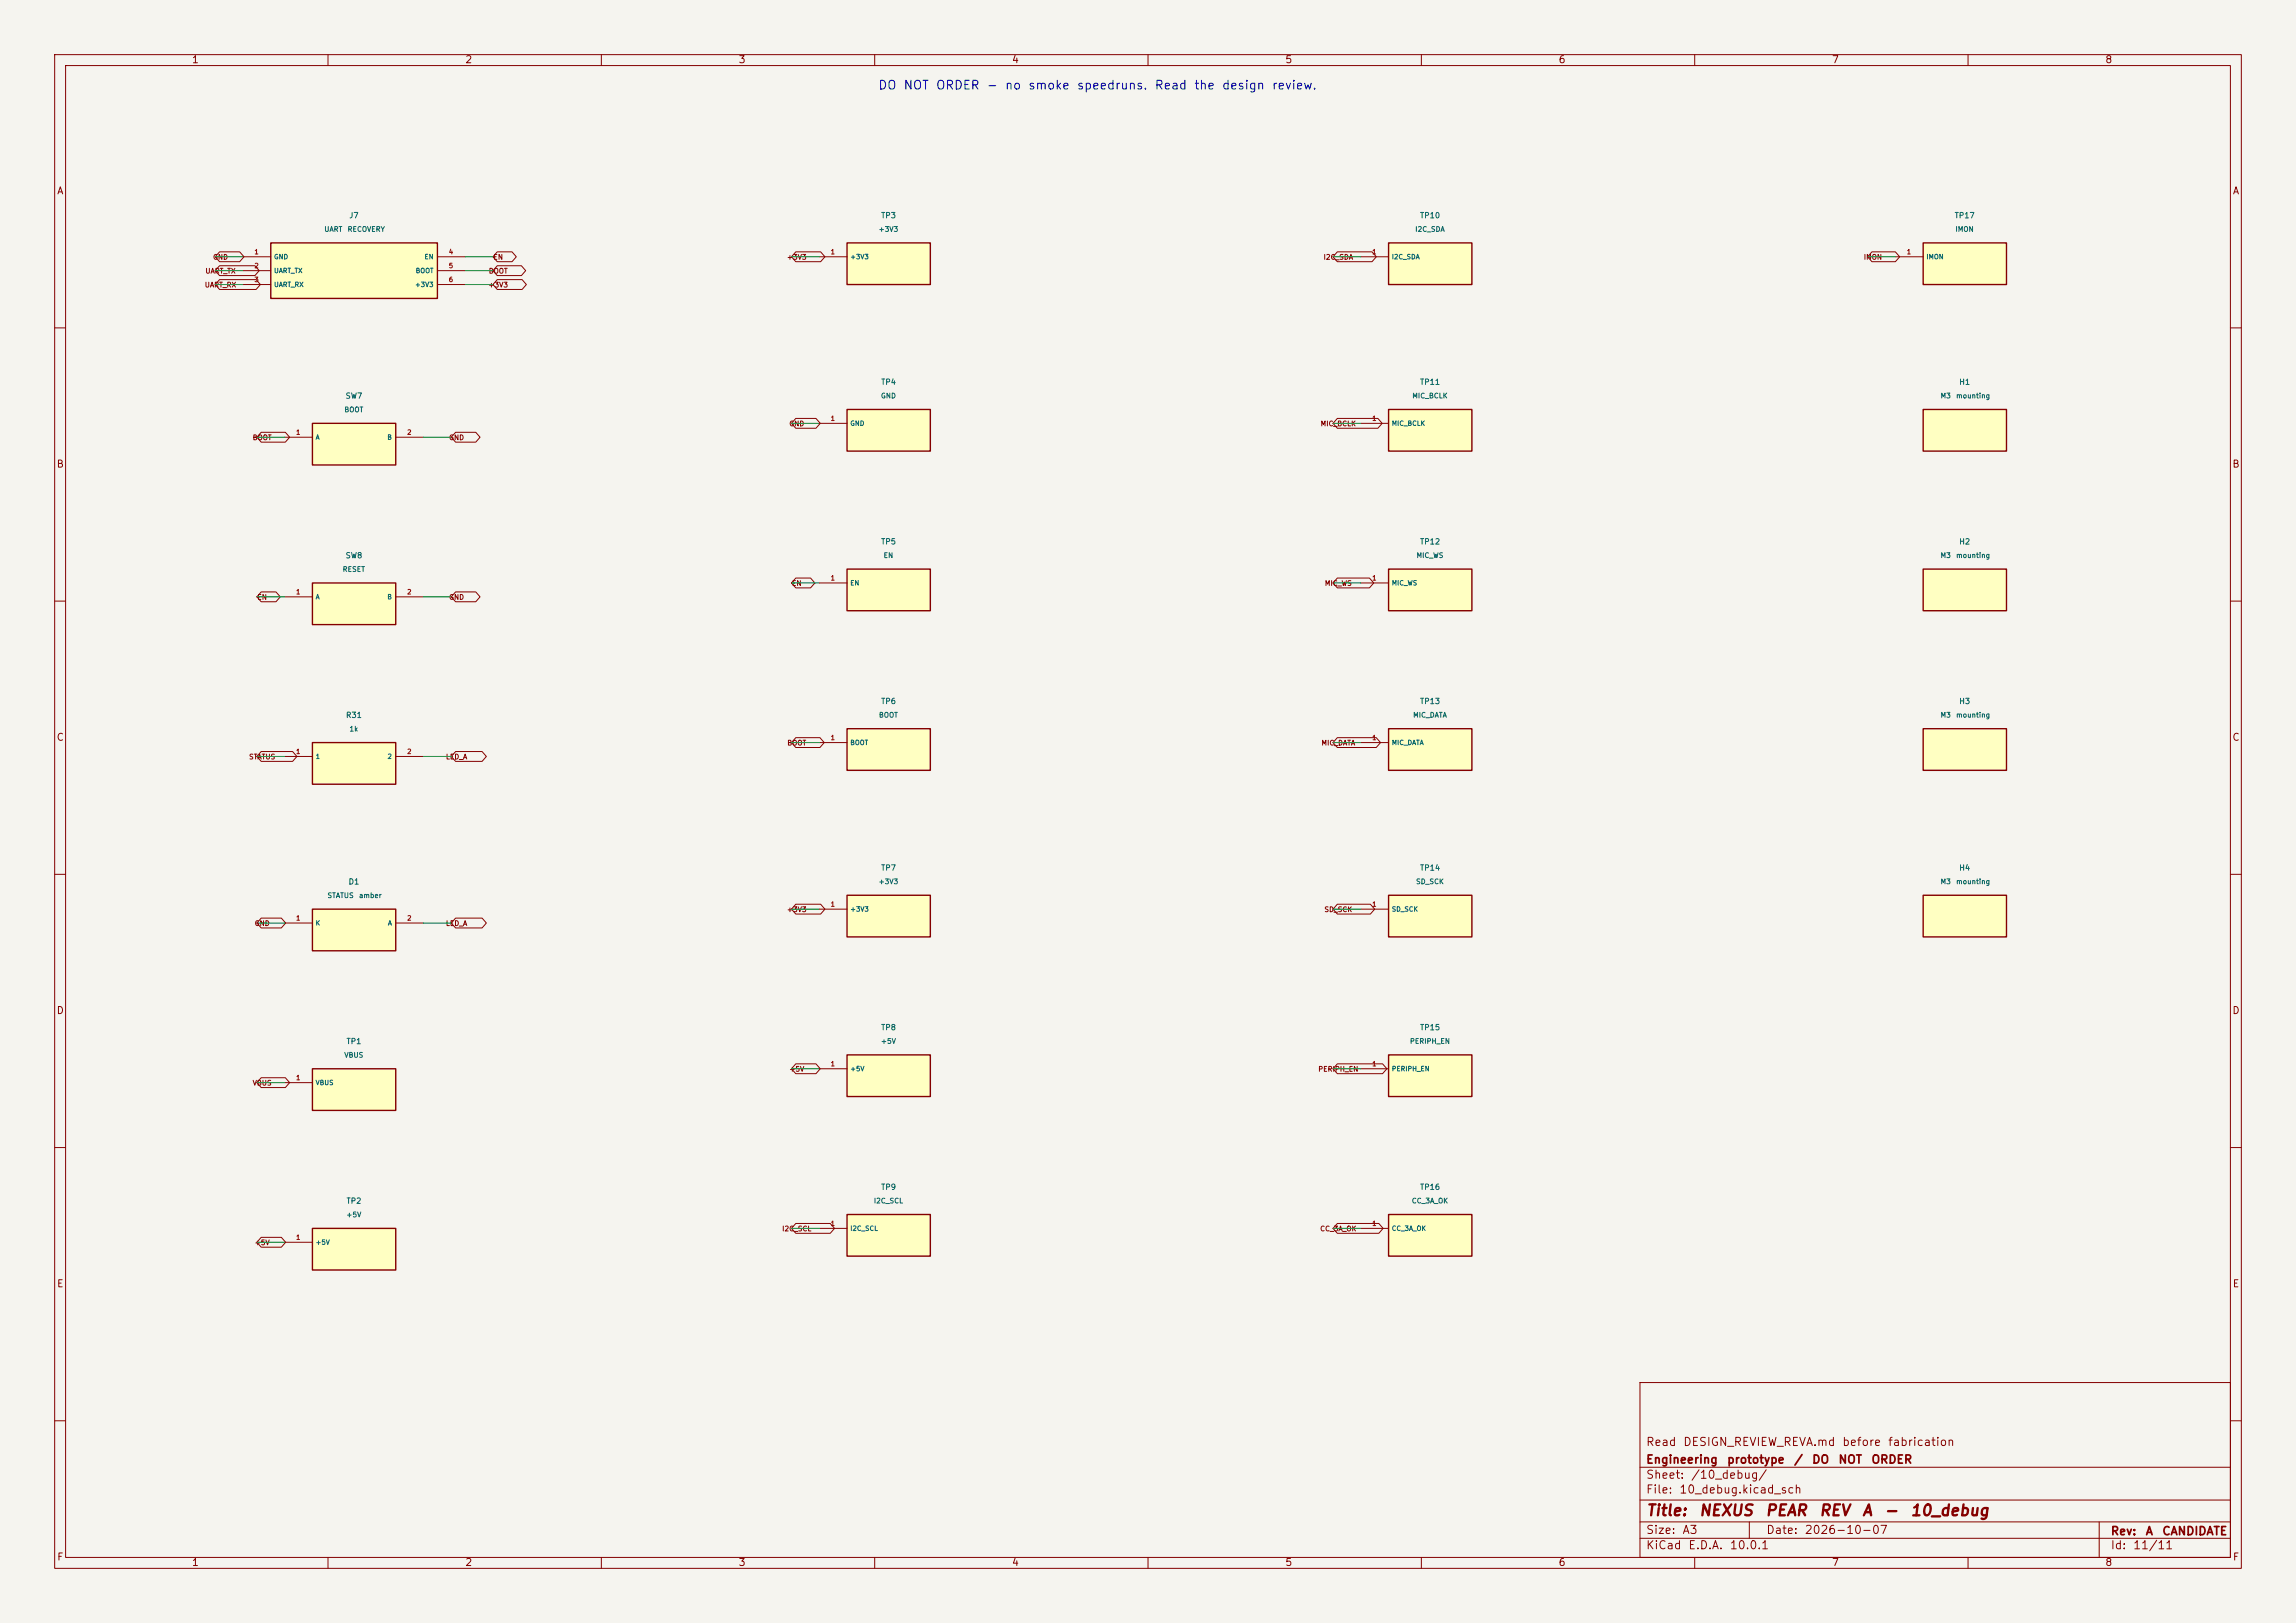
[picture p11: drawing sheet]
<svg xmlns="http://www.w3.org/2000/svg" width="420mm" height="297mm" viewBox="0 0 420 297" stroke-linecap="round" stroke-linejoin="round" font-family="sans-serif">
<defs><g id="words">
<g font-size="2" fill="#840000">
<text x="301" y="277.9">Title:</text>
<text x="310.6" y="277.9">NEXUS</text>
<text x="322.8" y="277.9">PEAR</text>
<text x="332.6" y="277.9">REV</text>
<text x="340.5" y="277.9">A</text>
<text x="344.5" y="277.9">-</text>
<text x="349.3" y="277.9">10_debug</text>
</g>
<text font-size="1.6" fill="#0000c2" x="160.5" y="16.8">DO NOT ORDER - no smoke speedruns. Read the design review.</text>
<g font-size="1.5" fill="#840000">
<text x="301" y="268.2">Engineering</text>
<text x="301" y="265">Read</text>
<text x="307.8" y="265">DESIGN_REVIEW_REVA.md</text>
<text x="315.8" y="268.2">prototype</text>
<text x="328" y="268.2">/</text>
<text x="331.4" y="268.2">DO</text>
<text x="336.2" y="268.2">NOT</text>
<text x="336.9" y="265">before</text>
<text x="342.2" y="268.2">ORDER</text>
<text x="345.2" y="265">fabrication</text>
<text x="301" y="273.7">File:</text>
<text x="301" y="271">Sheet:</text>
<text x="307.1" y="273.7">10_debug.kicad_sch</text>
<text x="309.2" y="271">/10_debug/</text>
<text x="301" y="281.1">Size:</text>
<text x="307.6" y="281.1">A3</text>
<text x="323" y="281.1">Date:</text>
<text x="330" y="281.1">2026-10-07</text>
<text x="386" y="281.3">Rev:</text>
<text x="392.4" y="281.3">A</text>
<text x="395.4" y="281.3">CANDIDATE</text>
<text x="301" y="283.9">KiCad</text>
<text x="308.7" y="283.9">E.D.A.</text>
<text x="316.3" y="283.9">10.0.1</text>
<text x="386" y="283.9">Id:</text>
<text x="390.1" y="283.9">11/11</text>
</g>
<g font-size="1.3" fill="#840000">
<text x="35" y="11.9">1</text>
<text x="85" y="11.9">2</text>
<text x="135" y="11.9">3</text>
<text x="185" y="11.9">4</text>
<text x="235" y="11.9">5</text>
<text x="285" y="11.9">6</text>
<text x="335" y="11.9">7</text>
<text x="385" y="11.9">8</text>
<text x="10.3" y="35.9">A</text>
<text x="408.3" y="35.9">A</text>
<text x="10.3" y="85.9">B</text>
<text x="408.2" y="85.9">B</text>
<text x="10.3" y="135.9">C</text>
<text x="408.2" y="135.9">C</text>
<text x="10.3" y="185.9">D</text>
<text x="408.2" y="185.9">D</text>
<text x="10.3" y="235.9">E</text>
<text x="408.3" y="235.9">E</text>
<text x="10.3" y="285.9">F</text>
<text x="35" y="286.9">1</text>
<text x="85" y="286.9">2</text>
<text x="135" y="286.9">3</text>
<text x="185" y="286.9">4</text>
<text x="235" y="286.9">5</text>
<text x="285" y="286.9">6</text>
<text x="335" y="286.9">7</text>
<text x="385" y="286.9">8</text>
<text x="408.3" y="285.9">F</text>
</g>
<g font-size="1" fill="#006464">
<text x="63.8" y="40.2">J7</text>
<text x="161.1" y="40.2">TP3</text>
<text x="259.7" y="40.2">TP10</text>
<text x="357.4" y="40.2">TP17</text>
<text x="161.1" y="70.7">TP4</text>
<text x="259.7" y="70.7">TP11</text>
<text x="358.3" y="70.7">H1</text>
<text x="63.1" y="73.2">SW7</text>
<text x="161.1" y="99.9">TP5</text>
<text x="259.7" y="99.9">TP12</text>
<text x="358.3" y="99.9">H2</text>
<text x="63.1" y="102.4">SW8</text>
<text x="63.2" y="131.6">R31</text>
<text x="161.1" y="129.1">TP6</text>
<text x="259.7" y="129.1">TP13</text>
<text x="358.3" y="129.1">H3</text>
<text x="161.1" y="159.6">TP7</text>
<text x="259.7" y="159.6">TP14</text>
<text x="358.3" y="159.6">H4</text>
<text x="63.7" y="162.1">D1</text>
<text x="63.3" y="191.3">TP1</text>
<text x="161.1" y="188.8">TP8</text>
<text x="259.7" y="188.8">TP15</text>
<text x="63.3" y="220.5">TP2</text>
<text x="161.1" y="218">TP9</text>
<text x="259.7" y="218">TP16</text>
</g>
<g font-size=".9" fill="#840000">
<text x="38.9" y="47.7">GND</text>
<text x="90.2" y="47.7">EN</text>
<text x="143.9" y="47.7">+3V3</text>
<text x="242" y="47.7">I2C_SDA</text>
<text x="340.8" y="47.7">IMON</text>
<text x="37.4" y="52.8">UART_RX</text>
<text x="37.5" y="50.3">UART_TX</text>
<text x="89.2" y="52.8">+3V3</text>
<text x="89.3" y="50.3">BOOT</text>
<text x="46.1" y="80.8">BOOT</text>
<text x="82.1" y="80.8">GND</text>
<text x="144.3" y="78.2">GND</text>
<text x="241.5" y="78.2">MIC_BCLK</text>
<text x="144.8" y="107.4">EN</text>
<text x="242.2" y="107.4">MIC_WS</text>
<text x="47" y="110">EN</text>
<text x="82.1" y="110">GND</text>
<text x="143.9" y="136.6">BOOT</text>
<text x="241.6" y="136.6">MIC_DATA</text>
<text x="45.5" y="139.2">STATUS</text>
<text x="81.5" y="139.2">LED_A</text>
<text x="143.9" y="167.1">+3V3</text>
<text x="242.2" y="167.1">SD_SCK</text>
<text x="46.5" y="169.7">GND</text>
<text x="81.5" y="169.7">LED_A</text>
<text x="144.3" y="196.3">+5V</text>
<text x="241" y="196.3">PERIPH_EN</text>
<text x="46.1" y="198.9">VBUS</text>
<text x="143" y="225.5">I2C_SCL</text>
<text x="241.4" y="225.5">CC_3A_OK</text>
<text x="46.5" y="228.1">+5V</text>
</g>
<g font-size=".9" fill="#a90000">
<text x="46.4" y="46.7">1</text>
<text x="82" y="46.7">4</text>
<text x="151.9" y="46.7">1</text>
<text x="250.9" y="46.7">1</text>
<text x="348.7" y="46.7">1</text>
<text x="46.4" y="49.3">2</text>
<text x="46.4" y="51.8">3</text>
<text x="82" y="49.3">5</text>
<text x="82" y="51.8">6</text>
<text x="151.9" y="77.2">1</text>
<text x="250.9" y="77.2">1</text>
<text x="54.1" y="79.8">1</text>
<text x="74.4" y="79.8">2</text>
<text x="151.9" y="106.4">1</text>
<text x="250.9" y="106.4">1</text>
<text x="54.1" y="109">1</text>
<text x="74.4" y="109">2</text>
<text x="151.9" y="135.6">1</text>
<text x="250.9" y="135.6">1</text>
<text x="54.1" y="138.2">1</text>
<text x="74.4" y="138.2">2</text>
<text x="151.9" y="166.1">1</text>
<text x="250.9" y="166.1">1</text>
<text x="54.1" y="168.7">1</text>
<text x="74.4" y="168.7">2</text>
<text x="54.1" y="197.9">1</text>
<text x="151.9" y="195.3">1</text>
<text x="250.9" y="195.3">1</text>
<text x="54.1" y="227.1">1</text>
<text x="151.9" y="224.5">1</text>
<text x="250.9" y="224.5">1</text>
</g>
<g font-size=".9" fill="#006464">
<text x="50" y="47.6">GND</text>
<text x="59.2" y="42.6">UART</text>
<text x="63.5" y="42.6">RECOVERY</text>
<text x="77.6" y="47.6">EN</text>
<text x="155.4" y="47.6">+3V3</text>
<text x="160.6" y="42.6">+3V3</text>
<text x="254.5" y="47.6">I2C_SDA</text>
<text x="258.8" y="42.6">I2C_SDA</text>
<text x="352.3" y="47.6">IMON</text>
<text x="357.6" y="42.6">IMON</text>
<text x="50" y="50.2">UART_TX</text>
<text x="50" y="52.7">UART_RX</text>
<text x="75.8" y="52.7">+3V3</text>
<text x="75.9" y="50.2">BOOT</text>
<text x="62.9" y="75.6">BOOT</text>
<text x="161" y="73.1">GND</text>
<text x="258.2" y="73.1">MIC_BCLK</text>
<text x="354.9" y="73.1">M3</text>
<text x="357.7" y="73.1">mounting</text>
<text x="57.6" y="80.7">A</text>
<text x="70.8" y="80.7">B</text>
<text x="155.4" y="78.1">GND</text>
<text x="254.5" y="78.1">MIC_BCLK</text>
<text x="62.6" y="104.9">RESET</text>
<text x="155.4" y="107.3">EN</text>
<text x="161.5" y="102.3">EN</text>
<text x="254.5" y="107.3">MIC_WS</text>
<text x="259" y="102.3">MIC_WS</text>
<text x="354.9" y="102.3">M3</text>
<text x="357.7" y="102.3">mounting</text>
<text x="57.6" y="109.9">A</text>
<text x="70.8" y="109.9">B</text>
<text x="160.7" y="131.5">BOOT</text>
<text x="258.4" y="131.5">MIC_DATA</text>
<text x="354.9" y="131.5">M3</text>
<text x="357.7" y="131.5">mounting</text>
<text x="63.8" y="134.1">1k</text>
<text x="155.4" y="136.5">BOOT</text>
<text x="254.5" y="136.5">MIC_DATA</text>
<text x="57.6" y="139.1">1</text>
<text x="70.8" y="139.1">2</text>
<text x="59.8" y="164.5">STATUS</text>
<text x="65.6" y="164.5">amber</text>
<text x="155.4" y="167">+3V3</text>
<text x="160.6" y="162">+3V3</text>
<text x="254.5" y="167">SD_SCK</text>
<text x="258.9" y="162">SD_SCK</text>
<text x="354.9" y="162">M3</text>
<text x="357.7" y="162">mounting</text>
<text x="57.6" y="169.6">K</text>
<text x="70.9" y="169.6">A</text>
<text x="161" y="191.2">+5V</text>
<text x="257.8" y="191.2">PERIPH_EN</text>
<text x="62.9" y="193.8">VBUS</text>
<text x="155.4" y="196.2">+5V</text>
<text x="254.5" y="196.2">PERIPH_EN</text>
<text x="57.6" y="198.8">VBUS</text>
<text x="159.7" y="220.4">I2C_SCL</text>
<text x="258.2" y="220.4">CC_3A_OK</text>
<text x="57.6" y="228">+5V</text>
<text x="63.3" y="223">+5V</text>
<text x="155.4" y="225.4">I2C_SCL</text>
<text x="254.5" y="225.4">CC_3A_OK</text>
</g>
</g></defs>
<path d="M0 0h420v297h-420z" fill="#f5f4ef" stroke="#f5f4ef" stroke-width=".18"/>
<g fill="none" stroke="#840000" stroke-width=".18">
<path d="M10 10h400v277h-400zM12 12h396v273h-396zM60 10v2M110 10v2M160 10v2M210 10v2M260 10v2M310 10v2M360 10v2M10 60h2M408 60h2M10 110h2"/>
<path d="M408 110h2M10 160h2M408 160h2M10 210h2M408 210h2M300 253h108v32h-108zM10 260h2M300 278.5h108M300 274.5h108M300 268.5h108M320 278.5v3M384 278.5v6.5"/>
<path d="M408 260h2M60 285v2M110 285v2M160 285v2M210 285v2M260 285v2M300 281.5h108M310 285v2M360 285v2"/>
</g>
<path d="M154.9 193h15.3v7.7h-15.3z" fill="#ffffc2"/>
<path d="M154.9 193h15.3v7.7h-15.3z" fill="none" stroke="#840000" stroke-width=".25"/>
<path d="M149.9 195.6h5" fill="none" stroke="#840000" stroke-width=".18"/>
<path d="M351.8 104.1h15.2v7.7h-15.2z" fill="#ffffc2"/>
<path d="M351.8 104.1h15.2v7.7h-15.2z" fill="none" stroke="#840000" stroke-width=".25"/>
<path d="M351.8 133.4h15.2v7.6h-15.2z" fill="#ffffc2"/>
<path d="M351.8 133.4h15.2v7.6h-15.2z" fill="none" stroke="#840000" stroke-width=".25"/>
<path d="M154.9 44.5h15.3v7.6h-15.3z" fill="#ffffc2"/>
<path d="M154.9 44.5h15.3v7.6h-15.3z" fill="none" stroke="#840000" stroke-width=".25"/>
<path d="M149.9 47h5" fill="none" stroke="#840000" stroke-width=".18"/>
<path d="M154.9 74.9h15.3v7.7h-15.3z" fill="#ffffc2"/>
<path d="M154.9 74.9h15.3v7.7h-15.3z" fill="none" stroke="#840000" stroke-width=".25"/>
<path d="M149.9 77.5h5" fill="none" stroke="#840000" stroke-width=".18"/>
<path d="M154.9 104.1h15.3v7.7h-15.3z" fill="#ffffc2"/>
<path d="M154.9 104.1h15.3v7.7h-15.3z" fill="none" stroke="#840000" stroke-width=".25"/>
<path d="M149.9 106.7h5" fill="none" stroke="#840000" stroke-width=".18"/>
<path d="M351.8 163.8h15.2v7.7h-15.2z" fill="#ffffc2"/>
<path d="M351.8 163.8h15.2v7.7h-15.2z" fill="none" stroke="#840000" stroke-width=".25"/>
<path d="M154.9 222.2h15.3v7.7h-15.3z" fill="#ffffc2"/>
<path d="M154.9 222.2h15.3v7.7h-15.3z" fill="none" stroke="#840000" stroke-width=".25"/>
<path d="M149.9 224.8h5" fill="none" stroke="#840000" stroke-width=".18"/>
<path d="M254 222.2h15.2v7.7h-15.2z" fill="#ffffc2"/>
<path d="M254 222.2h15.2v7.7h-15.2z" fill="none" stroke="#840000" stroke-width=".25"/>
<path d="M248.9 224.8h5.1" fill="none" stroke="#840000" stroke-width=".18"/>
<path d="M254 44.5h15.2v7.6h-15.2z" fill="#ffffc2"/>
<path d="M254 44.5h15.2v7.6h-15.2z" fill="none" stroke="#840000" stroke-width=".25"/>
<path d="M248.9 47h5.1" fill="none" stroke="#840000" stroke-width=".18"/>
<path d="M154.9 133.4h15.3v7.6h-15.3z" fill="#ffffc2"/>
<path d="M154.9 133.4h15.3v7.6h-15.3z" fill="none" stroke="#840000" stroke-width=".25"/>
<path d="M149.9 135.9h5" fill="none" stroke="#840000" stroke-width=".18"/>
<path d="M254 163.8h15.2v7.7h-15.2z" fill="#ffffc2"/>
<path d="M254 163.8h15.2v7.7h-15.2z" fill="none" stroke="#840000" stroke-width=".25"/>
<path d="M248.9 166.4h5.1" fill="none" stroke="#840000" stroke-width=".18"/>
<path d="M154.9 163.8h15.3v7.7h-15.3z" fill="#ffffc2"/>
<path d="M154.9 163.8h15.3v7.7h-15.3z" fill="none" stroke="#840000" stroke-width=".25"/>
<path d="M149.9 166.4h5" fill="none" stroke="#840000" stroke-width=".18"/>
<path d="M351.8 44.5h15.2v7.6h-15.2z" fill="#ffffc2"/>
<path d="M351.8 44.5h15.2v7.6h-15.2z" fill="none" stroke="#840000" stroke-width=".25"/>
<path d="M346.7 47h5.1" fill="none" stroke="#840000" stroke-width=".18"/>
<path d="M254 193h15.2v7.7h-15.2z" fill="#ffffc2"/>
<path d="M254 193h15.2v7.7h-15.2z" fill="none" stroke="#840000" stroke-width=".25"/>
<path d="M248.9 195.6h5.1" fill="none" stroke="#840000" stroke-width=".18"/>
<path d="M57.1 135.9h15.3v7.6h-15.3z" fill="#ffffc2"/>
<path d="M57.1 135.9h15.3v7.6h-15.3z" fill="none" stroke="#840000" stroke-width=".25"/>
<path d="M52.1 138.4h5M72.4 138.4h5.1" fill="none" stroke="#840000" stroke-width=".18"/>
<path d="M351.8 74.9h15.2v7.7h-15.2z" fill="#ffffc2"/>
<path d="M351.8 74.9h15.2v7.7h-15.2z" fill="none" stroke="#840000" stroke-width=".25"/>
<path d="M254 133.4h15.2v7.6h-15.2z" fill="#ffffc2"/>
<path d="M254 133.4h15.2v7.6h-15.2z" fill="none" stroke="#840000" stroke-width=".25"/>
<path d="M248.9 135.9h5.1" fill="none" stroke="#840000" stroke-width=".18"/>
<path d="M254 74.9h15.2v7.7h-15.2z" fill="#ffffc2"/>
<path d="M254 74.9h15.2v7.7h-15.2z" fill="none" stroke="#840000" stroke-width=".25"/>
<path d="M248.9 77.5h5.1" fill="none" stroke="#840000" stroke-width=".18"/>
<path d="M254 104.1h15.2v7.7h-15.2z" fill="#ffffc2"/>
<path d="M254 104.1h15.2v7.7h-15.2z" fill="none" stroke="#840000" stroke-width=".25"/>
<path d="M248.9 106.7h5.1" fill="none" stroke="#840000" stroke-width=".18"/>
<path d="M57.1 166.4h15.3v7.6h-15.3z" fill="#ffffc2"/>
<path d="M57.1 166.4h15.3v7.6h-15.3z" fill="none" stroke="#840000" stroke-width=".25"/>
<path d="M52.1 168.9h5M72.4 168.9h5.1" fill="none" stroke="#840000" stroke-width=".18"/>
<path d="M57.1 195.6h15.3v7.6h-15.3z" fill="#ffffc2"/>
<path d="M57.1 195.6h15.3v7.6h-15.3z" fill="none" stroke="#840000" stroke-width=".25"/>
<path d="M52.1 198.1h5" fill="none" stroke="#840000" stroke-width=".18"/>
<path d="M57.1 224.8h15.3v7.6h-15.3z" fill="#ffffc2"/>
<path d="M57.1 224.8h15.3v7.6h-15.3z" fill="none" stroke="#840000" stroke-width=".25"/>
<path d="M52.1 227.3h5" fill="none" stroke="#840000" stroke-width=".18"/>
<path d="M57.1 106.7h15.3v7.6h-15.3z" fill="#ffffc2"/>
<path d="M57.1 106.7h15.3v7.6h-15.3z" fill="none" stroke="#840000" stroke-width=".25"/>
<path d="M52.1 109.2h5M72.4 109.2h5.1" fill="none" stroke="#840000" stroke-width=".18"/>
<path d="M57.1 77.5h15.3v7.6h-15.3z" fill="#ffffc2"/>
<path d="M57.1 77.5h15.3v7.6h-15.3z" fill="none" stroke="#840000" stroke-width=".25"/>
<path d="M52.1 80h5M72.4 80h5.1" fill="none" stroke="#840000" stroke-width=".18"/>
<path d="M49.5 44.5h30.5v10.1h-30.5z" fill="#ffffc2"/>
<path d="M49.5 44.5h30.5v10.1h-30.5z" fill="none" stroke="#840000" stroke-width=".25"/>
<g fill="none" stroke="#840000" stroke-width=".18">
<path d="M40.2 46.1h3.6l.8 .9-.8 .9h-3.6l-.8-.9zM40.2 48.6h6.4l.8 .9-.8 .9h-6.4l-.8-.9zM40.2 51.2h6.6l.8 .9-.8 .9h-6.6l-.8-.9zM44.4 47h5.1M44.4 49.5h5.1M44.4 52.1h5.1M80 47h5.1M80 49.5h5.1M80 52.1h5.1M91 46.1h2.7l.7 .9-.7 .9h-2.7l-.8-.9zM91 48.6h4.4l.8 .9-.8 .9h-4.4l-.8-.9zM91 51.2h4.5l.8 .9-.8 .9h-4.5l-.8-.9z"/>
<path d="M145.6 46.1h4.5l.8 .9-.8 .9h-4.5l-.8-.9zM244.6 46.1h6.4l.8 .9-.8 .9h-6.4l-.8-.9zM342.4 46.1h4.3l.8 .9-.8 .9h-4.3l-.8-.9zM47.8 79.1h4.4l.8 .9-.8 .9h-4.4l-.8-.9zM83.3 79.1h3.7l.8 .9-.8 .9h-3.7l-.8-.9zM145.6 76.6h3.7l.7 .9-.7 .9h-3.7l-.8-.9zM244.6 76.6h7.4l.8 .9-.8 .9h-7.4l-.8-.9zM47.8 108.3h2.7l.8 .9-.8 .9h-2.7l-.8-.9zM83.3 108.3h3.7l.8 .9-.8 .9h-3.7l-.8-.9zM145.6 105.8h2.7l.8 .9-.8 .9h-2.7l-.8-.9zM244.6 105.8h5.9l.8 .9-.8 .9h-5.9l-.8-.9zM47.8 137.5h5.7l.8 .9-.8 .9h-5.7l-.8-.9z"/>
<path d="M83.3 137.5h4.9l.8 .9-.8 .9h-4.9l-.8-.9zM145.6 135h4.4l.8 .9-.8 .9h-4.4l-.8-.9zM244.6 135h7.1l.8 .9-.8 .9h-7.1l-.8-.9zM47.8 168h3.7l.8 .9-.8 .9h-3.7l-.8-.9zM83.3 168h4.9l.8 .9-.8 .9h-4.9l-.8-.9zM145.6 165.5h4.5l.8 .9-.8 .9h-4.5l-.8-.9zM244.6 165.5h6.1l.8 .9-.8 .9h-6.1l-.8-.9zM47.8 197.2h4.4l.8 .9-.8 .9h-4.4l-.8-.9zM145.6 194.7h3.7l.7 .9-.7 .9h-3.7l-.8-.9zM244.6 194.7h8.3l.8 .9-.8 .9h-8.3l-.8-.9zM47.8 226.4h3.7l.8 .9-.8 .9h-3.7l-.8-.9zM145.6 223.9h6.3l.8 .9-.8 .9h-6.3l-.8-.9z"/>
<path d="M244.6 223.9h7.6l.8 .9-.8 .9h-7.6l-.8-.9z"/>
</g>
<g fill="none" stroke="#009600" stroke-width=".18">
<path d="M39.4 47h5M39.4 49.5h5M39.4 52.1h5M85.1 47h5.1M85.1 49.5h5.1M85.1 52.1h5.1M144.8 47h5.1M243.8 47h5.1M341.6 47h5.1M144.8 77.5h5.1M243.8 77.5h5.1M47 80h5.1"/>
<path d="M77.5 80h5M47 109.2h5.1M77.5 109.2h5M144.8 106.7h5.1M243.8 106.7h5.1M47 138.4h5.1M77.5 138.4h5M144.8 135.9h5.1M243.8 135.9h5.1M47 168.9h5.1M77.5 168.9h5M144.8 166.4h5.1"/>
<path d="M243.8 166.4h5.1M47 198.1h5.1M144.8 195.6h5.1M243.8 195.6h5.1M47 227.3h5.1M144.8 224.8h5.1M243.8 224.8h5.1"/>
</g>
<use href="#words"/>
</svg>
